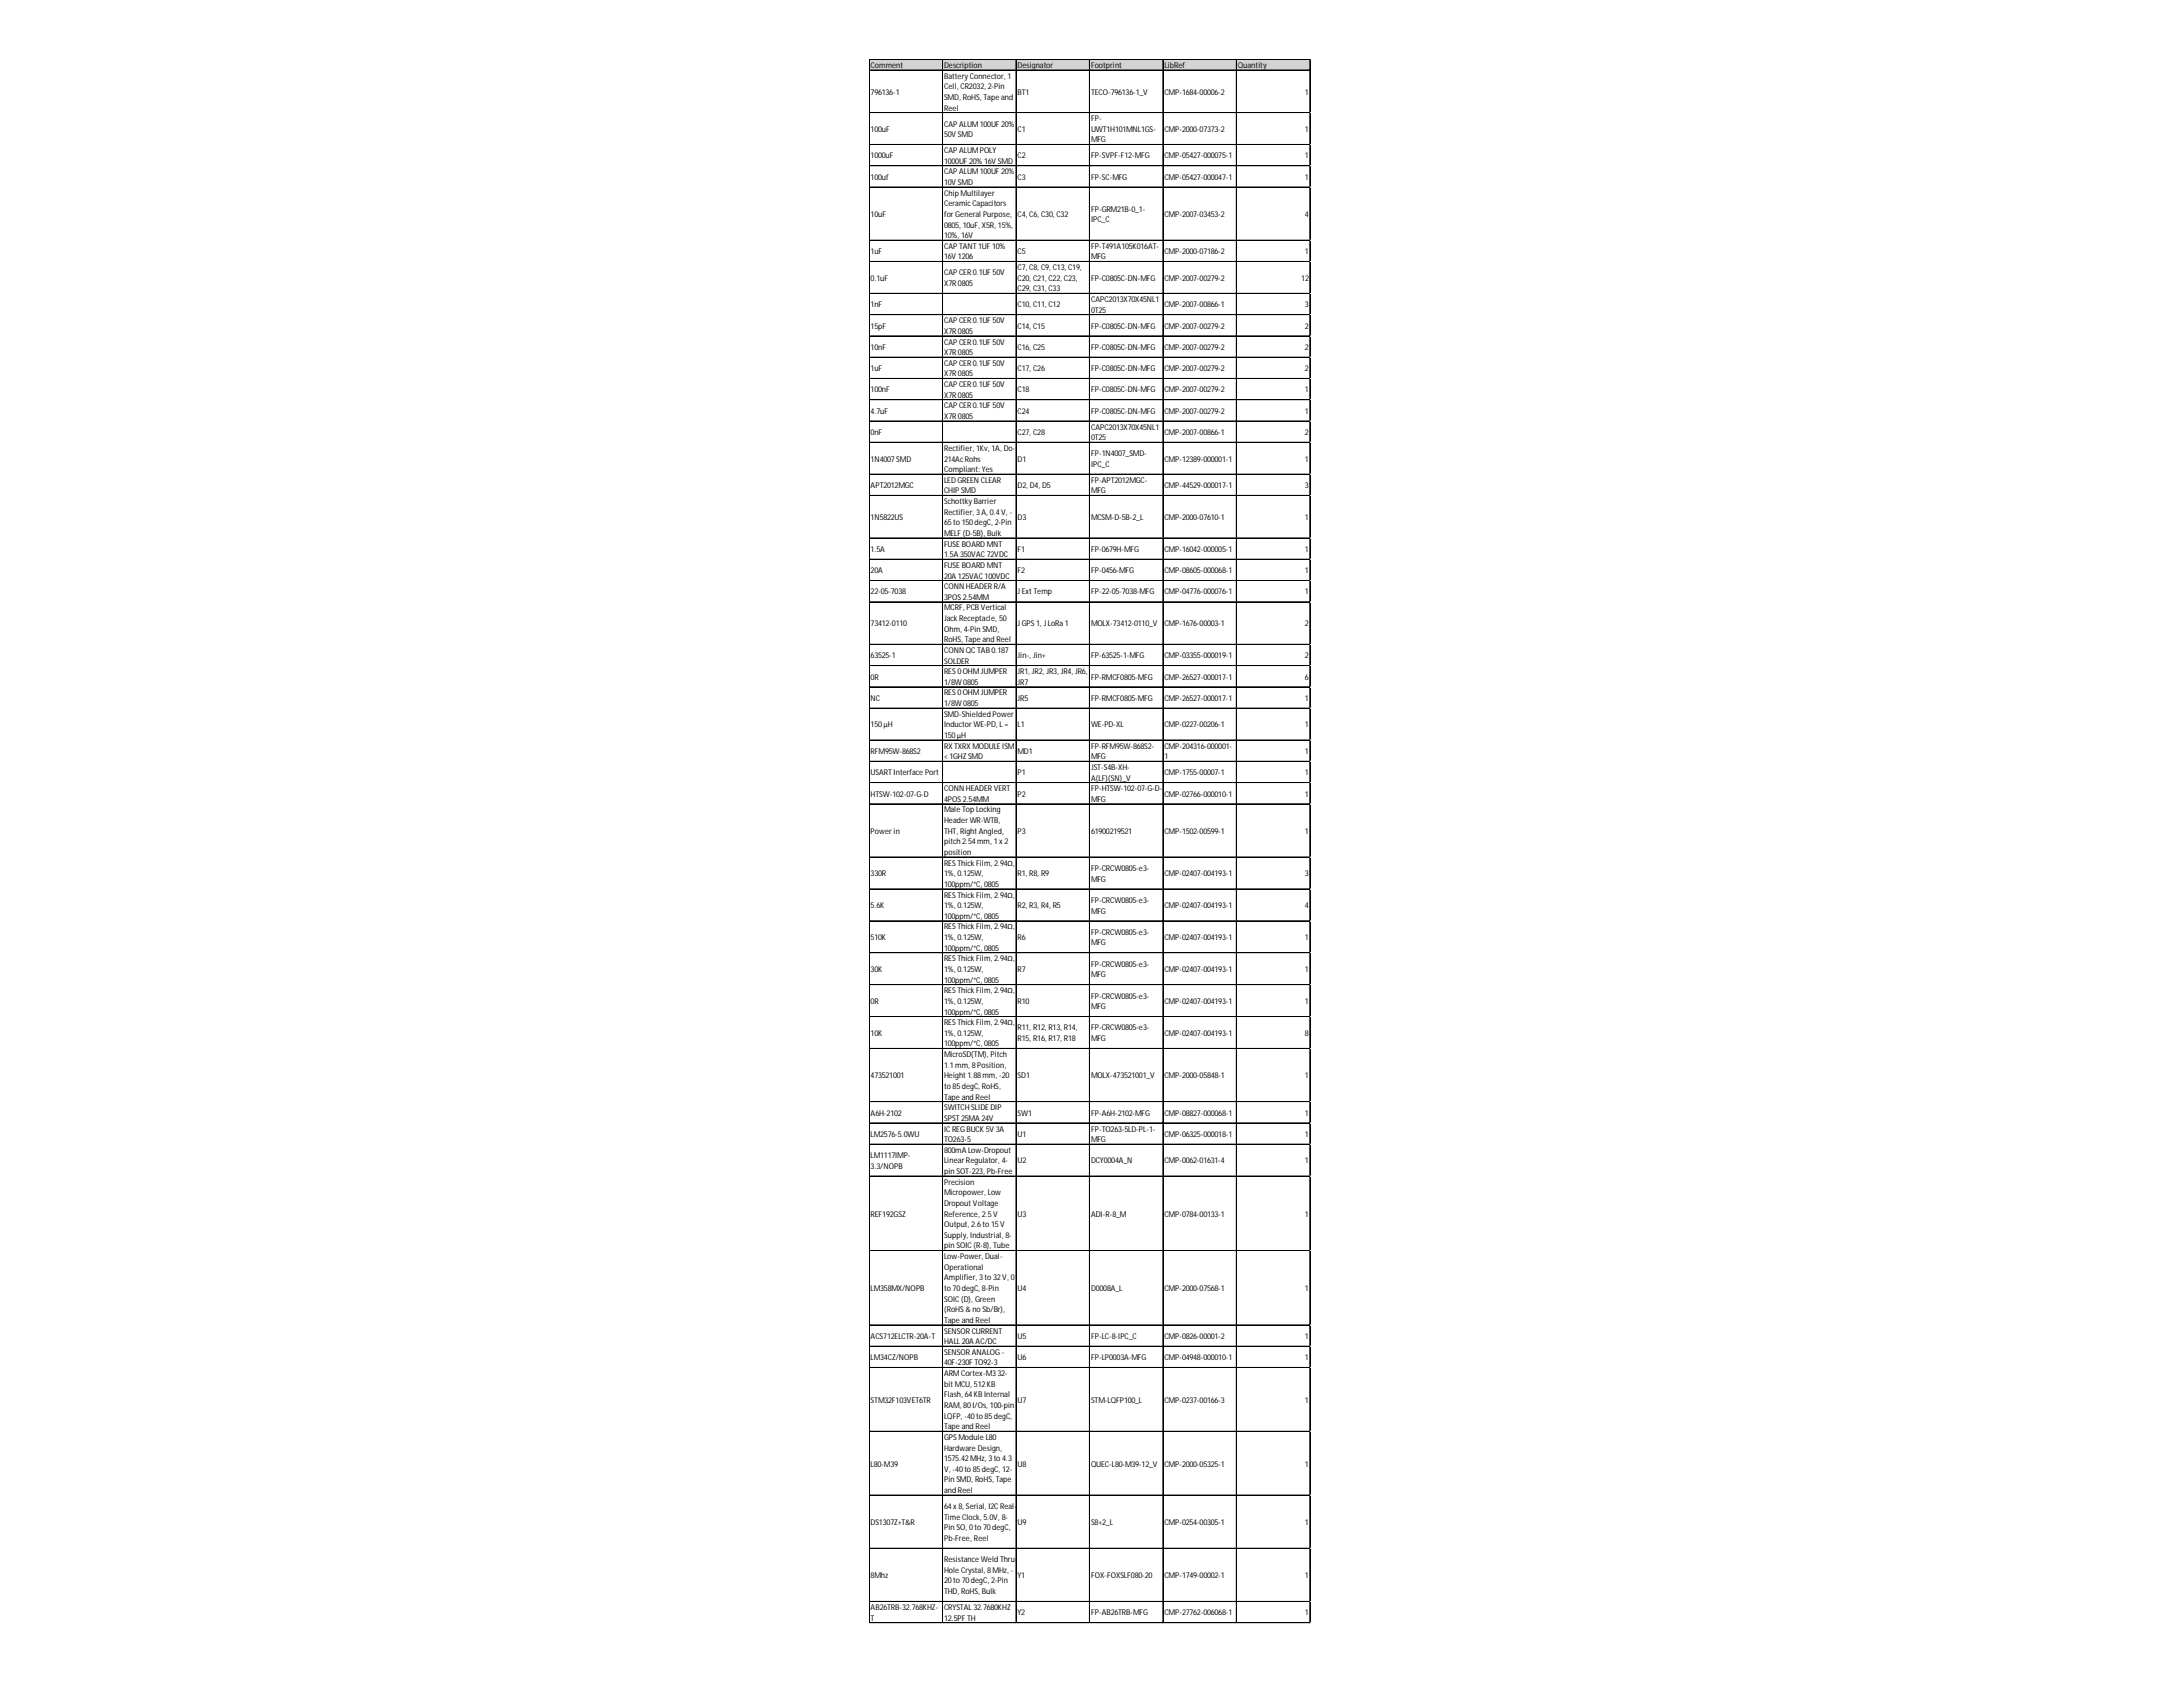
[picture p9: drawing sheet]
<svg xmlns="http://www.w3.org/2000/svg" width="279mm" height="216mm" viewBox="0 0 279 216" stroke-linecap="round" stroke-linejoin="round" font-family="sans-serif">
<defs><g id="words">
<g font-size="1">
<text x="111.4" y="8.7">Comment</text>
<text x="120.8" y="8.7">Description</text>
<text x="120.8" y="10.1">BatteryConnector, 1</text>
<text x="120.8" y="11.4">Cell, CR2032, 2-Pin</text>
<text x="130.2" y="8.7">Designator</text>
<text x="139.6" y="8.7">Footprint</text>
<text x="149" y="8.7">LibRef</text>
<text x="158.4" y="8.7">Quantity</text>
<text x="111.4" y="12.1">796136-1</text>
<text x="111.4" y="16.9">100uF</text>
<text x="120.8" y="12.8">SMD, RoHS, Tapeand</text>
<text x="120.8" y="14.2">Reel</text>
<text x="120.8" y="16.2">CAPALUM100UF20%</text>
<text x="120.8" y="17.6">50VSMD</text>
<text x="130.2" y="12.1">BT1</text>
<text x="130.2" y="16.9">C1</text>
<text x="139.6" y="12.1">TECO-796136-1_V</text>
<text x="139.6" y="15.5">FP-</text>
<text x="139.6" y="16.9">UWT1H101MNL1GS-</text>
<text x="149" y="12.1">CMP-1684-00006-2</text>
<text x="149" y="16.9">CMP-2000-07373-2</text>
<text x="167" y="12.1">1</text>
<text x="167" y="16.9">1</text>
<text x="111.4" y="20.3">1000uF</text>
<text x="111.4" y="23">100uf</text>
<text x="120.8" y="19.6">CAPALUMPOLY</text>
<text x="120.8" y="21">1000UF20%16VSMD</text>
<text x="120.8" y="22.3">CAPALUM100UF20%</text>
<text x="120.8" y="23.7">10VSMD</text>
<text x="130.2" y="20.3">C2</text>
<text x="130.2" y="23">C3</text>
<text x="139.6" y="18.2">MFG</text>
<text x="139.6" y="20.3">FP-SVPF-F12-MFG</text>
<text x="139.6" y="23">FP-SC-MFG</text>
<text x="149" y="20.3">CMP-05427-000075-1</text>
<text x="149" y="23">CMP-05427-000047-1</text>
<text x="167" y="20.3">1</text>
<text x="167" y="23">1</text>
<text x="111.4" y="27.8">10uF</text>
<text x="120.8" y="25">ChipMultilayer</text>
<text x="120.8" y="26.4">CeramicCapacitors</text>
<text x="120.8" y="27.8">forGeneral Purpose,</text>
<text x="120.8" y="29.1">0805, 10uF, X5R, 15%,</text>
<text x="130.2" y="27.8">C4, C6, C30, C32</text>
<text x="139.6" y="27.1">FP-GRM21B-0_1-</text>
<text x="139.6" y="28.4">IPC_C</text>
<text x="149" y="27.8">CMP-2007-03453-2</text>
<text x="167" y="27.8">4</text>
<text x="111.4" y="32.5">1uF</text>
<text x="111.4" y="35.9">0.1uF</text>
<text x="120.8" y="30.5">10%, 16V</text>
<text x="120.8" y="31.8">CAPTANT1UF10%</text>
<text x="120.8" y="33.2">16V1206</text>
<text x="120.8" y="35.2">CAPCER0.1UF50V</text>
<text x="130.2" y="32.5">C5</text>
<text x="130.2" y="34.6">C7, C8, C9, C13, C19,</text>
<text x="130.2" y="35.9">C20, C21, C22, C23,</text>
<text x="139.6" y="31.8">FP-T491A105K016AT-</text>
<text x="139.6" y="33.2">MFG</text>
<text x="139.6" y="35.9">FP-C0805C-DN-MFG</text>
<text x="149" y="32.5">CMP-2000-07186-2</text>
<text x="149" y="35.9">CMP-2007-00279-2</text>
<text x="166.5" y="35.9">12</text>
<text x="167" y="32.5">1</text>
<text x="111.4" y="39.3">1nF</text>
<text x="120.8" y="36.6">X7R0805</text>
<text x="120.8" y="41.4">CAPCER0.1UF50V</text>
<text x="130.2" y="37.3">C29, C31, C33</text>
<text x="130.2" y="39.3">C10, C11, C12</text>
<text x="139.6" y="38.7">CAPC2013X70X45NL1</text>
<text x="139.6" y="40">0T25</text>
<text x="149" y="39.3">CMP-2007-00866-1</text>
<text x="167" y="39.3">3</text>
<text x="111.4" y="42.1">15pF</text>
<text x="111.4" y="44.8">10nF</text>
<text x="111.4" y="47.5">1uF</text>
<text x="120.8" y="42.7">X7R0805</text>
<text x="120.8" y="44.1">CAPCER0.1UF50V</text>
<text x="120.8" y="45.5">X7R0805</text>
<text x="120.8" y="46.8">CAPCER0.1UF50V</text>
<text x="130.2" y="42.1">C14, C15</text>
<text x="130.2" y="44.8">C16, C25</text>
<text x="130.2" y="47.5">C17, C26</text>
<text x="139.6" y="42.1">FP-C0805C-DN-MFG</text>
<text x="139.6" y="44.8">FP-C0805C-DN-MFG</text>
<text x="139.6" y="47.5">FP-C0805C-DN-MFG</text>
<text x="149" y="42.1">CMP-2007-00279-2</text>
<text x="149" y="44.8">CMP-2007-00279-2</text>
<text x="149" y="47.5">CMP-2007-00279-2</text>
<text x="167" y="42.1">2</text>
<text x="167" y="44.8">2</text>
<text x="167" y="47.5">2</text>
<text x="111.4" y="50.2">100nF</text>
<text x="111.4" y="52.9">4.7uF</text>
<text x="120.8" y="48.2">X7R0805</text>
<text x="120.8" y="49.5">CAPCER0.1UF50V</text>
<text x="120.8" y="50.9">X7R0805</text>
<text x="120.8" y="52.3">CAPCER0.1UF50V</text>
<text x="120.8" y="53.6">X7R0805</text>
<text x="130.2" y="50.2">C18</text>
<text x="130.2" y="52.9">C24</text>
<text x="139.6" y="50.2">FP-C0805C-DN-MFG</text>
<text x="139.6" y="52.9">FP-C0805C-DN-MFG</text>
<text x="149" y="50.2">CMP-2007-00279-2</text>
<text x="149" y="52.9">CMP-2007-00279-2</text>
<text x="167" y="50.2">1</text>
<text x="167" y="52.9">1</text>
<text x="111.4" y="55.7">0nF</text>
<text x="111.4" y="59.1">1N4007SMD</text>
<text x="120.8" y="57.7">Rectifier, 1Kv, 1A, Do-</text>
<text x="120.8" y="59.1">214AcRohs</text>
<text x="130.2" y="55.7">C27, C28</text>
<text x="130.2" y="59.1">D1</text>
<text x="139.6" y="55">CAPC2013X70X45NL1</text>
<text x="139.6" y="56.3">0T25</text>
<text x="139.6" y="58.4">FP-1N4007_SMD-</text>
<text x="139.6" y="59.7">IPC_C</text>
<text x="149" y="55.7">CMP-2007-00866-1</text>
<text x="149" y="59.1">CMP-12389-000001-1</text>
<text x="167" y="55.7">2</text>
<text x="167" y="59.1">1</text>
<text x="111.4" y="62.5">APT2012MGC</text>
<text x="120.8" y="60.4">Compliant: Yes</text>
<text x="120.8" y="61.8">LEDGREEN CLEAR</text>
<text x="120.8" y="63.1">CHIPSMD</text>
<text x="120.8" y="64.5">SchottkyBarrier</text>
<text x="120.8" y="65.9">Rectifier, 3A, 0.4V, -</text>
<text x="130.2" y="62.5">D2, D4, D5</text>
<text x="139.6" y="61.8">FP-APT2012MGC-</text>
<text x="139.6" y="63.1">MFG</text>
<text x="149" y="62.5">CMP-44529-000017-1</text>
<text x="167" y="62.5">3</text>
<text x="111.4" y="66.6">1N5822US</text>
<text x="111.4" y="70.6">1.5A</text>
<text x="120.8" y="67.2">65to150degC, 2-Pin</text>
<text x="120.8" y="68.6">MELF(D-5B), Bulk</text>
<text x="120.8" y="70">FUSEBOARDMNT</text>
<text x="120.8" y="71.3">1.5A350VAC72VDC</text>
<text x="130.2" y="66.6">D3</text>
<text x="130.2" y="70.6">F1</text>
<text x="139.6" y="66.6">MCSM-D-5B-2_L</text>
<text x="139.6" y="70.6">FP-0679H-MFG</text>
<text x="149" y="66.6">CMP-2000-07610-1</text>
<text x="149" y="70.6">CMP-16042-000005-1</text>
<text x="167" y="66.6">1</text>
<text x="167" y="70.6">1</text>
<text x="111.4" y="73.4">20A</text>
<text x="111.4" y="76.1">22-05-7038</text>
<text x="120.8" y="72.7">FUSEBOARDMNT</text>
<text x="120.8" y="74">20A125VAC100VDC</text>
<text x="120.8" y="75.4">CONN HEADERR/A</text>
<text x="120.8" y="76.8">3POS2.54MM</text>
<text x="130.2" y="73.4">F2</text>
<text x="130.2" y="76.1">JExtTemp</text>
<text x="139.6" y="73.4">FP-0456-MFG</text>
<text x="139.6" y="76.1">FP-22-05-7038-MFG</text>
<text x="149" y="73.4">CMP-08605-000068-1</text>
<text x="149" y="76.1">CMP-04776-000076-1</text>
<text x="167" y="73.4">1</text>
<text x="167" y="76.1">1</text>
<text x="111.4" y="80.2">73412-0110</text>
<text x="120.8" y="78.1">MCRF, PCBVertical</text>
<text x="120.8" y="79.5">JackReceptacle, 50</text>
<text x="120.8" y="80.8">Ohm, 4-PinSMD,</text>
<text x="120.8" y="82.2">RoHS, Tapeand Reel</text>
<text x="120.8" y="83.6">CONN QCTAB0.187</text>
<text x="130.2" y="80.2">JGPS1, JLoRa1</text>
<text x="139.6" y="80.2">MOLX-73412-0110_V</text>
<text x="149" y="80.2">CMP-1676-00003-1</text>
<text x="167" y="80.2">2</text>
<text x="111.4" y="84.2">63525-1</text>
<text x="111.4" y="87">0R</text>
<text x="111.4" y="89.7">NC</text>
<text x="120.8" y="84.9">SOLDER</text>
<text x="120.8" y="86.3">RES0OHMJUMPER</text>
<text x="120.8" y="87.6">1/8W0805</text>
<text x="120.8" y="89">RES0OHMJUMPER</text>
<text x="130.2" y="84.2">Jin-, Jin+</text>
<text x="130.2" y="86.3">JR1, JR2, JR3, JR4, JR6,</text>
<text x="130.2" y="87.6">JR7</text>
<text x="130.2" y="89.7">JR5</text>
<text x="139.6" y="84.2">FP-63525-1-MFG</text>
<text x="139.6" y="87">FP-RMCF0805-MFG</text>
<text x="139.6" y="89.7">FP-RMCF0805-MFG</text>
<text x="149" y="84.2">CMP-03355-000019-1</text>
<text x="149" y="87">CMP-26527-000017-1</text>
<text x="149" y="89.7">CMP-26527-000017-1</text>
<text x="167" y="84.2">2</text>
<text x="167" y="87">6</text>
<text x="167" y="89.7">1</text>
<text x="111.4" y="93.1">150µH</text>
<text x="120.8" y="90.4">1/8W0805</text>
<text x="120.8" y="91.7">SMD-Shielded Power</text>
<text x="120.8" y="93.1">InductorWE-PD, L=</text>
<text x="120.8" y="94.5">150µH</text>
<text x="120.8" y="95.8">RXTXRXMODULEISM</text>
<text x="130.2" y="93.1">L1</text>
<text x="139.6" y="93.1">WE-PD-XL</text>
<text x="139.6" y="95.8">FP-RFM95W-868S2-</text>
<text x="149" y="93.1">CMP-0227-00206-1</text>
<text x="149" y="95.8">CMP-204316-000001-</text>
<text x="167" y="93.1">1</text>
<text x="111.4" y="96.5">RFM95W-868S2</text>
<text x="111.4" y="99.2">USARTInterfacePort</text>
<text x="111.4" y="101.9">HTSW-102-07-G-D</text>
<text x="120.8" y="97.2">&lt;1GHZSMD</text>
<text x="120.8" y="101.3">CONN HEADERVERT</text>
<text x="130.2" y="96.5">MD1</text>
<text x="130.2" y="99.2">P1</text>
<text x="130.2" y="101.9">P2</text>
<text x="139.6" y="97.2">MFG</text>
<text x="139.6" y="98.5">JST-S4B-XH-</text>
<text x="139.6" y="99.9">A(LF)(SN)_V</text>
<text x="139.6" y="101.3">FP-HTSW-102-07-G-D-</text>
<text x="149" y="97.2">1</text>
<text x="149" y="99.2">CMP-1755-00007-1</text>
<text x="149" y="101.9">CMP-02766-000010-1</text>
<text x="167" y="96.5">1</text>
<text x="167" y="99.2">1</text>
<text x="167" y="101.9">1</text>
<text x="111.4" y="106.7">Powerin</text>
<text x="120.8" y="102.6">4POS2.54MM</text>
<text x="120.8" y="104">MaleTopLocking</text>
<text x="120.8" y="105.3">HeaderWR-WTB,</text>
<text x="120.8" y="106.7">THT, RightAngled,</text>
<text x="130.2" y="106.7">P3</text>
<text x="139.6" y="102.6">MFG</text>
<text x="139.6" y="106.7">61900219521</text>
<text x="149" y="106.7">CMP-1502-00599-1</text>
<text x="167" y="106.7">1</text>
<text x="111.4" y="112.1">330R</text>
<text x="120.8" y="108.1">pitch2.54mm, 1x2</text>
<text x="120.8" y="109.4">position</text>
<text x="120.8" y="110.8">RESThickFilm, 2.94Ω,</text>
<text x="120.8" y="112.1">1%, 0.125W,</text>
<text x="120.8" y="113.5">100ppm/°C, 0805</text>
<text x="130.2" y="112.1">R1, R8, R9</text>
<text x="139.6" y="111.5">FP-CRCW0805-e3-</text>
<text x="139.6" y="112.8">MFG</text>
<text x="149" y="112.1">CMP-02407-004193-1</text>
<text x="167" y="112.1">3</text>
<text x="111.4" y="116.2">5.6K</text>
<text x="120.8" y="114.9">RESThickFilm, 2.94Ω,</text>
<text x="120.8" y="116.2">1%, 0.125W,</text>
<text x="120.8" y="117.6">100ppm/°C, 0805</text>
<text x="120.8" y="119">RESThickFilm, 2.94Ω,</text>
<text x="130.2" y="116.2">R2, R3, R4, R5</text>
<text x="139.6" y="115.5">FP-CRCW0805-e3-</text>
<text x="139.6" y="116.9">MFG</text>
<text x="139.6" y="119.6">FP-CRCW0805-e3-</text>
<text x="149" y="116.2">CMP-02407-004193-1</text>
<text x="167" y="116.2">4</text>
<text x="111.4" y="120.3">510K</text>
<text x="111.4" y="124.4">30K</text>
<text x="120.8" y="120.3">1%, 0.125W,</text>
<text x="120.8" y="121.7">100ppm/°C, 0805</text>
<text x="120.8" y="123">RESThickFilm, 2.94Ω,</text>
<text x="120.8" y="124.4">1%, 0.125W,</text>
<text x="120.8" y="125.8">100ppm/°C, 0805</text>
<text x="130.2" y="120.3">R6</text>
<text x="130.2" y="124.4">R7</text>
<text x="139.6" y="121">MFG</text>
<text x="139.6" y="123.7">FP-CRCW0805-e3-</text>
<text x="139.6" y="125.1">MFG</text>
<text x="149" y="120.3">CMP-02407-004193-1</text>
<text x="149" y="124.4">CMP-02407-004193-1</text>
<text x="167" y="120.3">1</text>
<text x="167" y="124.4">1</text>
<text x="111.4" y="128.5">0R</text>
<text x="120.8" y="127.1">RESThickFilm, 2.94Ω,</text>
<text x="120.8" y="128.5">1%, 0.125W,</text>
<text x="120.8" y="129.8">100ppm/°C, 0805</text>
<text x="120.8" y="131.2">RESThickFilm, 2.94Ω,</text>
<text x="130.2" y="128.5">R10</text>
<text x="130.2" y="131.9">R11, R12, R13, R14,</text>
<text x="139.6" y="127.8">FP-CRCW0805-e3-</text>
<text x="139.6" y="129.2">MFG</text>
<text x="139.6" y="131.9">FP-CRCW0805-e3-</text>
<text x="149" y="128.5">CMP-02407-004193-1</text>
<text x="167" y="128.5">1</text>
<text x="111.4" y="132.6">10K</text>
<text x="120.8" y="132.6">1%, 0.125W,</text>
<text x="120.8" y="133.9">100ppm/°C, 0805</text>
<text x="120.8" y="135.3">MicroSD(TM), Pitch</text>
<text x="120.8" y="136.6">1.1mm, 8Position,</text>
<text x="130.2" y="133.2">R15, R16, R17, R18</text>
<text x="139.6" y="133.2">MFG</text>
<text x="149" y="132.6">CMP-02407-004193-1</text>
<text x="167" y="132.6">8</text>
<text x="111.4" y="138">473521001</text>
<text x="111.4" y="142.8">A6H-2102</text>
<text x="120.8" y="138">Height1.88mm, -20</text>
<text x="120.8" y="139.4">to85degC, RoHS,</text>
<text x="120.8" y="140.7">Tapeand Reel</text>
<text x="120.8" y="142.1">SWITCHSLIDEDIP</text>
<text x="120.8" y="143.4">SPST25MA24V</text>
<text x="130.2" y="138">SD1</text>
<text x="130.2" y="142.8">SW1</text>
<text x="139.6" y="138">MOLX-473521001_V</text>
<text x="139.6" y="142.8">FP-A6H-2102-MFG</text>
<text x="149" y="138">CMP-2000-05848-1</text>
<text x="149" y="142.8">CMP-08827-000068-1</text>
<text x="167" y="138">1</text>
<text x="167" y="142.8">1</text>
<text x="111.4" y="145.5">LM2576-5.0WU</text>
<text x="111.4" y="148.2">LM1117IMP-</text>
<text x="111.4" y="149.6">3.3/NOPB</text>
<text x="120.8" y="144.8">ICREGBUCK5V3A</text>
<text x="120.8" y="146.2">TO263-5</text>
<text x="120.8" y="147.5">800mALow-Dropout</text>
<text x="120.8" y="148.9">LinearRegulator, 4-</text>
<text x="130.2" y="145.5">U1</text>
<text x="130.2" y="148.9">U2</text>
<text x="139.6" y="144.8">FP-TO263-5LD-PL-1-</text>
<text x="139.6" y="146.2">MFG</text>
<text x="139.6" y="148.9">DCY0004A_N</text>
<text x="149" y="145.5">CMP-06325-000018-1</text>
<text x="149" y="148.9">CMP-0062-01631-4</text>
<text x="167" y="145.5">1</text>
<text x="167" y="148.9">1</text>
<text x="111.4" y="155.7">REF192GSZ</text>
<text x="120.8" y="150.3">pinSOT-223, Pb-Free</text>
<text x="120.8" y="151.6">Precision</text>
<text x="120.8" y="153">Micropower, Low</text>
<text x="120.8" y="154.3">DropoutVoltage</text>
<text x="120.8" y="155.7">Reference, 2.5V</text>
<text x="130.2" y="155.7">U3</text>
<text x="139.6" y="155.7">ADI-R-8_M</text>
<text x="149" y="155.7">CMP-0784-00133-1</text>
<text x="167" y="155.7">1</text>
<text x="120.8" y="157.1">Output, 2.6to15V</text>
<text x="120.8" y="158.4">Supply, Industrial, 8-</text>
<text x="120.8" y="159.8">pinSOIC(R-8), Tube</text>
<text x="120.8" y="161.1">Low-Power, Dual-</text>
<text x="111.4" y="165.2">LM358MX/NOPB</text>
<text x="120.8" y="162.5">Operational</text>
<text x="120.8" y="163.9">Amplifier, 3to32V, 0</text>
<text x="120.8" y="165.2">to70degC, 8-Pin</text>
<text x="120.8" y="166.6">SOIC(D), Green</text>
<text x="120.8" y="167.9">(RoHS&amp; noSb/Br),</text>
<text x="130.2" y="165.2">U4</text>
<text x="139.6" y="165.2">D0008A_L</text>
<text x="149" y="165.2">CMP-2000-07568-1</text>
<text x="167" y="165.2">1</text>
<text x="111.4" y="171.3">ACS712ELCTR-20A-T</text>
<text x="120.8" y="169.3">Tapeand Reel</text>
<text x="120.8" y="170.7">SENSORCURRENT</text>
<text x="120.8" y="172">HALL20AAC/DC</text>
<text x="120.8" y="173.4">SENSORANALOG-</text>
<text x="130.2" y="171.3">U5</text>
<text x="139.6" y="171.3">FP-LC-8-IPC_C</text>
<text x="149" y="171.3">CMP-0826-00001-2</text>
<text x="167" y="171.3">1</text>
<text x="111.4" y="174.1">LM34CZ/NOPB</text>
<text x="111.4" y="179.5">STM32F103VET6TR</text>
<text x="120.8" y="174.8">40F-230FTO92-3</text>
<text x="120.8" y="176.1">ARMCortex-M332-</text>
<text x="120.8" y="177.5">bitMCU, 512KB</text>
<text x="120.8" y="178.8">Flash, 64KBInternal</text>
<text x="130.2" y="174.1">U6</text>
<text x="130.2" y="179.5">U7</text>
<text x="139.6" y="174.1">FP-LP0003A-MFG</text>
<text x="139.6" y="179.5">STM-LQFP100_L</text>
<text x="149" y="174.1">CMP-04948-000010-1</text>
<text x="149" y="179.5">CMP-0237-00166-3</text>
<text x="167" y="174.1">1</text>
<text x="167" y="179.5">1</text>
<text x="120.8" y="180.2">RAM, 80I/Os, 100-pin</text>
<text x="120.8" y="181.6">LQFP, -40to85degC,</text>
<text x="120.8" y="182.9">Tapeand Reel</text>
<text x="120.8" y="184.3">GPSModuleL80</text>
<text x="120.8" y="185.6">HardwareDesign,</text>
<text x="111.4" y="187.7">L80-M39</text>
<text x="120.8" y="187">1575.42MHz, 3to4.3</text>
<text x="120.8" y="188.4">V, -40to85degC, 12-</text>
<text x="120.8" y="189.7">PinSMD, RoHS, Tape</text>
<text x="120.8" y="191.1">and Reel</text>
<text x="130.2" y="187.7">U8</text>
<text x="139.6" y="187.7">QUEC-L80-M39-12_V</text>
<text x="149" y="187.7">CMP-2000-05325-1</text>
<text x="167" y="187.7">1</text>
<text x="111.4" y="195.2">DS1307Z+T&amp;R</text>
<text x="120.8" y="193.1">64x8, Serial, I2CReal-</text>
<text x="120.8" y="194.5">TimeClock, 5.0V, 8-</text>
<text x="120.8" y="195.8">PinSO, 0to70degC,</text>
<text x="120.8" y="197.2">Pb-Free, Reel</text>
<text x="130.2" y="195.2">U9</text>
<text x="139.6" y="195.2">S8+2_L</text>
<text x="149" y="195.2">CMP-0254-00305-1</text>
<text x="167" y="195.2">1</text>
<text x="111.4" y="202">8Mhz</text>
<text x="120.8" y="199.9">ResistanceWeld Thru-</text>
<text x="120.8" y="201.3">HoleCrystal, 8MHz, -</text>
<text x="120.8" y="202.7">20to70degC, 2-Pin</text>
<text x="130.2" y="202">Y1</text>
<text x="139.6" y="202">FOX-FOXSLF080-20</text>
<text x="149" y="202">CMP-1749-00002-1</text>
<text x="167" y="202">1</text>
<text x="111.4" y="206.1">AB26TRB-32.768KHZ-</text>
<text x="111.4" y="207.4">T</text>
<text x="120.8" y="204">THD, RoHS, Bulk</text>
<text x="120.8" y="206.1">CRYSTAL32.7680KHZ</text>
<text x="120.8" y="207.4">12.5PFTH</text>
<text x="130.2" y="206.7">Y2</text>
<text x="139.6" y="206.7">FP-AB26TRB-MFG</text>
<text x="149" y="206.7">CMP-27762-006068-1</text>
<text x="167" y="206.7">1</text>
</g>
</g></defs>
<path d="M111.2 7.6h56.6v1.4h-56.6z" fill="#d3d3d3"/>
<g fill="none" stroke="#000" stroke-width=".13">
<path d="M111.2 7.6v200.1M111.3 7.6v200.1M111.3 7.6h56.4M111.3 9h56.4M111.3 14.4h56.4M111.3 18.5h56.4M120.6 7.7v200M120.7 7.7v200M130 7.7v200M130.1 7.7v200M139.4 7.7v200M139.5 7.7v200"/>
<path d="M148.8 7.7v200M148.9 7.7v200M158.2 7.7v200M158.3 7.7v200M167.6 7.7v200M167.7 7.7v200M111.3 21.2h56.4M111.3 23.9h56.4M111.3 24h56.4M111.3 30.7h56.4M111.3 30.8h56.4M111.3 33.5h56.4"/>
<path d="M111.3 37.5h56.4M111.3 37.6h56.4M111.3 40.3h56.4M111.3 43h56.4M111.3 45.7h56.4M111.3 48.4h56.4M111.3 48.5h56.4M111.3 51.2h56.4M111.3 53.9h56.4M111.3 56.6h56.4M111.3 60.7h56.4M111.3 63.4h56.4"/>
<path d="M111.3 68.8h56.4M111.3 68.9h56.4M111.3 71.6h56.4M111.3 74.3h56.4M111.3 77h56.4M111.3 82.5h56.4M111.3 85.2h56.4M111.3 87.9h56.4M111.3 90.6h56.4M111.3 90.7h56.4M111.3 94.7h56.4M111.3 97.4h56.4"/>
<path d="M111.3 97.5h56.4M111.3 100.1h56.4M111.3 100.2h56.4M111.3 102.9h56.4M111.3 109.7h56.4M111.3 113.8h56.4M111.3 117.8h56.4M111.3 117.9h56.4M111.3 121.9h56.4M111.3 122h56.4M111.3 126h56.4M111.3 130.1h56.4"/>
<path d="M111.3 134.2h56.4M111.3 141h56.4M111.3 143.7h56.4M111.3 146.4h56.4M111.3 146.5h56.4M111.3 150.5h56.4M111.3 160h56.4M111.3 160.1h56.4M111.3 169.6h56.4M111.3 172.3h56.4M111.3 175h56.4M111.3 183.2h56.4"/>
<path d="M111.3 191.3h56.4M111.3 191.4h56.4M111.3 198.1h56.4M111.3 198.2h56.4M111.3 204.9h56.4M111.3 205h56.4M111.3 207.7h56.4"/>
</g>
<path d="M111.2 207.7v.1" fill="none" stroke="#d4d4d4" stroke-width=".13"/>
<path d="M111.2 207.7l.1 .1z" fill="#d4d4d4"/>
<path d="M120.6 207.7v.1" fill="none" stroke="#d4d4d4" stroke-width=".13"/>
<path d="M120.6 207.7l.1 .1z" fill="#d4d4d4"/>
<path d="M130 207.7v.1" fill="none" stroke="#d4d4d4" stroke-width=".13"/>
<path d="M130 207.7l.1 .1z" fill="#d4d4d4"/>
<path d="M139.4 207.7v.1" fill="none" stroke="#d4d4d4" stroke-width=".13"/>
<path d="M139.4 207.7l.1 .1z" fill="#d4d4d4"/>
<path d="M148.8 207.7v.1" fill="none" stroke="#d4d4d4" stroke-width=".13"/>
<path d="M148.8 207.7l.1 .1z" fill="#d4d4d4"/>
<path d="M158.2 207.7v.1" fill="none" stroke="#d4d4d4" stroke-width=".13"/>
<path d="M158.2 207.7l.1 .1z" fill="#d4d4d4"/>
<path d="M167.6 207.7v.1" fill="none" stroke="#d4d4d4" stroke-width=".13"/>
<path d="M167.6 207.7l.1 .1z" fill="#d4d4d4"/>
<path d="M167.7 14.4h.1" fill="none" stroke="#d4d4d4" stroke-width=".13"/>
<path d="M167.7 14.4l.1 .1z" fill="#d4d4d4"/>
<path d="M167.7 18.5h.1" fill="none" stroke="#d4d4d4" stroke-width=".13"/>
<path d="M167.7 18.5l.1 .1z" fill="#d4d4d4"/>
<path d="M167.7 21.2h.1" fill="none" stroke="#d4d4d4" stroke-width=".13"/>
<path d="M167.7 21.2l.1 .1z" fill="#d4d4d4"/>
<path d="M167.7 23.9h.1" fill="none" stroke="#d4d4d4" stroke-width=".13"/>
<path d="M167.7 23.9l.1 .1z" fill="#d4d4d4"/>
<path d="M167.7 30.7h.1" fill="none" stroke="#d4d4d4" stroke-width=".13"/>
<path d="M167.7 30.7l.1 .1z" fill="#d4d4d4"/>
<path d="M167.7 33.5h.1" fill="none" stroke="#d4d4d4" stroke-width=".13"/>
<path d="M167.7 33.5h.1z" fill="#d4d4d4"/>
<path d="M167.7 37.5h.1" fill="none" stroke="#d4d4d4" stroke-width=".13"/>
<path d="M167.7 37.5l.1 .1z" fill="#d4d4d4"/>
<path d="M167.7 40.3h.1" fill="none" stroke="#d4d4d4" stroke-width=".13"/>
<path d="M167.7 40.3h.1z" fill="#d4d4d4"/>
<path d="M167.7 43h.1" fill="none" stroke="#d4d4d4" stroke-width=".13"/>
<path d="M167.7 43l.1 .1z" fill="#d4d4d4"/>
<path d="M167.7 45.7h.1" fill="none" stroke="#d4d4d4" stroke-width=".13"/>
<path d="M167.7 45.7l.1 .1z" fill="#d4d4d4"/>
<path d="M167.7 48.4h.1" fill="none" stroke="#d4d4d4" stroke-width=".13"/>
<path d="M167.7 48.4l.1 .1z" fill="#d4d4d4"/>
<path d="M167.7 51.2h.1" fill="none" stroke="#d4d4d4" stroke-width=".13"/>
<path d="M167.7 51.2h.1z" fill="#d4d4d4"/>
<path d="M167.7 53.9h.1" fill="none" stroke="#d4d4d4" stroke-width=".13"/>
<path d="M167.7 53.9h.1z" fill="#d4d4d4"/>
<path d="M167.7 56.6h.1" fill="none" stroke="#d4d4d4" stroke-width=".13"/>
<path d="M167.7 56.6l.1 .1z" fill="#d4d4d4"/>
<path d="M167.7 60.7h.1" fill="none" stroke="#d4d4d4" stroke-width=".13"/>
<path d="M167.7 60.7h.1z" fill="#d4d4d4"/>
<path d="M167.7 63.4h.1" fill="none" stroke="#d4d4d4" stroke-width=".13"/>
<path d="M167.7 63.4l.1 .1z" fill="#d4d4d4"/>
<path d="M167.7 68.8h.1" fill="none" stroke="#d4d4d4" stroke-width=".13"/>
<path d="M167.7 68.8l.1 .1z" fill="#d4d4d4"/>
<path d="M167.7 71.6h.1" fill="none" stroke="#d4d4d4" stroke-width=".13"/>
<path d="M167.7 71.6h.1z" fill="#d4d4d4"/>
<path d="M167.7 74.3h.1" fill="none" stroke="#d4d4d4" stroke-width=".13"/>
<path d="M167.7 74.3l.1 .1z" fill="#d4d4d4"/>
<path d="M167.7 77h.1" fill="none" stroke="#d4d4d4" stroke-width=".13"/>
<path d="M167.7 77l.1 .1z" fill="#d4d4d4"/>
<path d="M167.7 82.5h.1" fill="none" stroke="#d4d4d4" stroke-width=".13"/>
<path d="M167.7 82.5h.1z" fill="#d4d4d4"/>
<path d="M167.7 85.2h.1" fill="none" stroke="#d4d4d4" stroke-width=".13"/>
<path d="M167.7 85.2h.1z" fill="#d4d4d4"/>
<path d="M167.7 87.9h.1" fill="none" stroke="#d4d4d4" stroke-width=".13"/>
<path d="M167.7 87.9l.1 .1z" fill="#d4d4d4"/>
<path d="M167.7 90.6h.1" fill="none" stroke="#d4d4d4" stroke-width=".13"/>
<path d="M167.7 90.6l.1 .1z" fill="#d4d4d4"/>
<path d="M167.7 94.7h.1" fill="none" stroke="#d4d4d4" stroke-width=".13"/>
<path d="M167.7 94.7l.1 .1z" fill="#d4d4d4"/>
<path d="M167.7 97.4h.1" fill="none" stroke="#d4d4d4" stroke-width=".13"/>
<path d="M167.7 97.4l.1 .1z" fill="#d4d4d4"/>
<path d="M167.7 100.1h.1" fill="none" stroke="#d4d4d4" stroke-width=".13"/>
<path d="M167.7 100.1l.1 .1z" fill="#d4d4d4"/>
<path d="M167.7 102.9h.1" fill="none" stroke="#d4d4d4" stroke-width=".13"/>
<path d="M167.7 102.9h.1z" fill="#d4d4d4"/>
<path d="M167.7 109.7h.1" fill="none" stroke="#d4d4d4" stroke-width=".13"/>
<path d="M167.7 109.7h.1z" fill="#d4d4d4"/>
<path d="M167.7 113.8h.1" fill="none" stroke="#d4d4d4" stroke-width=".13"/>
<path d="M167.7 113.8h.1z" fill="#d4d4d4"/>
<path d="M167.7 117.8h.1" fill="none" stroke="#d4d4d4" stroke-width=".13"/>
<path d="M167.7 117.8l.1 .1z" fill="#d4d4d4"/>
<path d="M167.7 121.9h.1" fill="none" stroke="#d4d4d4" stroke-width=".13"/>
<path d="M167.7 121.9l.1 .1z" fill="#d4d4d4"/>
<path d="M167.7 126h.1" fill="none" stroke="#d4d4d4" stroke-width=".13"/>
<path d="M167.7 126l.1 .1z" fill="#d4d4d4"/>
<path d="M167.7 130.1h.1" fill="none" stroke="#d4d4d4" stroke-width=".13"/>
<path d="M167.7 130.1l.1 .1z" fill="#d4d4d4"/>
<path d="M167.7 134.2h.1" fill="none" stroke="#d4d4d4" stroke-width=".13"/>
<path d="M167.7 134.2h.1z" fill="#d4d4d4"/>
<path d="M167.7 141h.1" fill="none" stroke="#d4d4d4" stroke-width=".13"/>
<path d="M167.7 141h.1z" fill="#d4d4d4"/>
<path d="M167.7 143.7h.1" fill="none" stroke="#d4d4d4" stroke-width=".13"/>
<path d="M167.7 143.7l.1 .1z" fill="#d4d4d4"/>
<path d="M167.7 146.4h.1" fill="none" stroke="#d4d4d4" stroke-width=".13"/>
<path d="M167.7 146.4l.1 .1z" fill="#d4d4d4"/>
<path d="M167.7 150.5h.1" fill="none" stroke="#d4d4d4" stroke-width=".13"/>
<path d="M167.7 150.5l.1 .1z" fill="#d4d4d4"/>
<path d="M167.7 160h.1" fill="none" stroke="#d4d4d4" stroke-width=".13"/>
<path d="M167.7 160l.1 .1z" fill="#d4d4d4"/>
<path d="M167.7 169.6h.1" fill="none" stroke="#d4d4d4" stroke-width=".13"/>
<path d="M167.7 169.6h.1z" fill="#d4d4d4"/>
<path d="M167.7 172.3h.1" fill="none" stroke="#d4d4d4" stroke-width=".13"/>
<path d="M167.7 172.3l.1 .1z" fill="#d4d4d4"/>
<path d="M167.7 175h.1" fill="none" stroke="#d4d4d4" stroke-width=".13"/>
<path d="M167.7 175l.1 .1z" fill="#d4d4d4"/>
<path d="M167.7 183.2h.1" fill="none" stroke="#d4d4d4" stroke-width=".13"/>
<path d="M167.7 183.2h.1z" fill="#d4d4d4"/>
<path d="M167.7 191.3h.1" fill="none" stroke="#d4d4d4" stroke-width=".13"/>
<path d="M167.7 191.3l.1 .1z" fill="#d4d4d4"/>
<path d="M167.7 198.1h.1" fill="none" stroke="#d4d4d4" stroke-width=".13"/>
<path d="M167.7 198.1l.1 .1z" fill="#d4d4d4"/>
<path d="M167.7 204.9h.1" fill="none" stroke="#d4d4d4" stroke-width=".13"/>
<path d="M167.7 204.9l.1 .1z" fill="#d4d4d4"/>
<path d="M167.7 207.7h.1" fill="none" stroke="#d4d4d4" stroke-width=".13"/>
<path d="M167.7 207.7h.1z" fill="#d4d4d4"/>
<use href="#words"/>
</svg>
